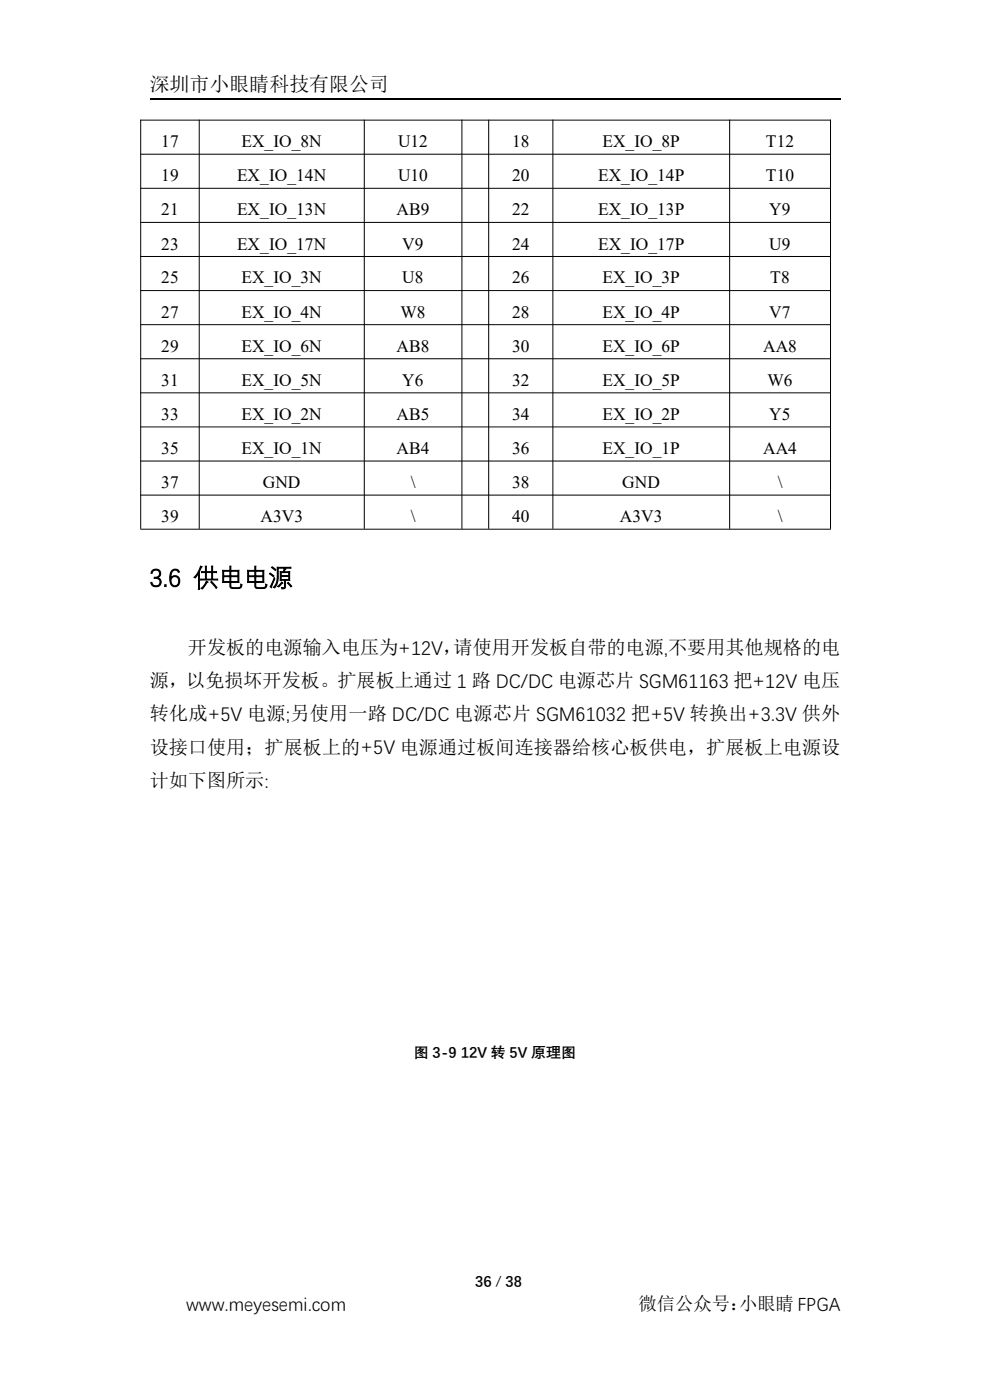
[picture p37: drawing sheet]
<svg xmlns="http://www.w3.org/2000/svg" width="210mm" height="297mm" viewBox="0 0 210 297" stroke-linecap="round" stroke-linejoin="round" font-family="sans-serif">
<defs><g id="words">
<text font-size="5.3" x="31.7" y="124.2">3.6 供电电源</text>
<text font-size="4.2" x="31.7" y="19.3">深圳市小眼睛科技有限公司</text>
<g font-size="4.1">
<text x="39.9" y="138.7">开发板的电源输入电压为+12V，请使用开发板自带的电源,不要用其他规格的电</text>
<text x="31.7" y="145.7">源，以免损坏开发板。扩展板上通过 1 路 DC/DC 电源芯片 SGM61163 把+12V 电压</text>
<text x="31.7" y="152.8">转化成+5V 电源;另使用一路 DC/DC 电源芯片 SGM61032 把+5V 转换出+3.3V 供外</text>
<text x="31.7" y="159.9">设接口使用；扩展板上的+5V 电源通过板间连接器给核心板供电，扩展板上电源设</text>
<text x="31.7" y="166.9">计如下图所示:</text>
</g>
<g font-size="3.9">
<text x="39.5" y="278">www.meyesemi.com</text>
<text x="135.5" y="278">微信公众号：</text>
<text x="156.8" y="278">小眼睛 FPGA</text>
</g>
<g font-size="3.7">
<text x="34.2" y="31.2">17</text>
<text x="51.2" y="31.2">EX_IO_8N</text>
<text x="84.5" y="31.2">U12</text>
<text x="108.6" y="31.2">18</text>
<text x="127.8" y="31.2">EX_IO_8P</text>
<text x="162.5" y="31.2">T12</text>
<text x="34.2" y="38.5">19</text>
<text x="50.3" y="38.5">EX_IO_14N</text>
<text x="84.5" y="38.5">U10</text>
<text x="108.6" y="38.5">20</text>
<text x="126.9" y="38.5">EX_IO_14P</text>
<text x="162.5" y="38.5">T10</text>
<text x="34.2" y="45.7">21</text>
<text x="50.3" y="45.7">EX_IO_13N</text>
<text x="84.1" y="45.7">AB9</text>
<text x="108.6" y="45.7">22</text>
<text x="126.9" y="45.7">EX_IO_13P</text>
<text x="163.2" y="45.7">Y9</text>
<text x="34.2" y="52.9">23</text>
<text x="50.3" y="52.9">EX_IO_17N</text>
<text x="85.3" y="52.9">V9</text>
<text x="108.6" y="52.9">24</text>
<text x="126.9" y="52.9">EX_IO_17P</text>
<text x="163.2" y="52.9">U9</text>
<text x="34.2" y="60.1">25</text>
<text x="51.2" y="60.1">EX_IO_3N</text>
<text x="85.3" y="60.1">U8</text>
<text x="108.6" y="60.1">26</text>
<text x="127.8" y="60.1">EX_IO_3P</text>
<text x="163.4" y="60.1">T8</text>
<text x="34.2" y="67.4">27</text>
<text x="51.2" y="67.4">EX_IO_4N</text>
<text x="85" y="67.4">W8</text>
<text x="108.6" y="67.4">28</text>
<text x="127.8" y="67.4">EX_IO_4P</text>
<text x="163.2" y="67.4">V7</text>
<text x="34.2" y="74.6">29</text>
<text x="51.2" y="74.6">EX_IO_6N</text>
<text x="84.1" y="74.6">AB8</text>
<text x="108.6" y="74.6">30</text>
<text x="127.8" y="74.6">EX_IO_6P</text>
<text x="161.9" y="74.6">AA8</text>
<text x="34.2" y="81.8">31</text>
<text x="51.2" y="81.8">EX_IO_5N</text>
<text x="85.3" y="81.8">Y6</text>
<text x="108.6" y="81.8">32</text>
<text x="127.8" y="81.8">EX_IO_5P</text>
<text x="162.8" y="81.8">W6</text>
<text x="34.2" y="89.1">33</text>
<text x="51.2" y="89.1">EX_IO_2N</text>
<text x="84.1" y="89.1">AB5</text>
<text x="108.6" y="89.1">34</text>
<text x="127.8" y="89.1">EX_IO_2P</text>
<text x="163.2" y="89.1">Y5</text>
<text x="34.2" y="96.3">35</text>
<text x="51.2" y="96.3">EX_IO_1N</text>
<text x="84.1" y="96.3">AB4</text>
<text x="108.6" y="96.3">36</text>
<text x="127.8" y="96.3">EX_IO_1P</text>
<text x="161.9" y="96.3">AA4</text>
<text x="34.2" y="103.5">37</text>
<text x="55.8" y="103.5">GND</text>
<text x="87.1" y="103.5">\</text>
<text x="108.6" y="103.5">38</text>
<text x="132" y="103.5">GND</text>
<text x="165" y="103.5">\</text>
<text x="34.2" y="110.8">39</text>
<text x="55.2" y="110.8">A3V3</text>
<text x="87.1" y="110.8">\</text>
<text x="108.6" y="110.8">40</text>
<text x="131.5" y="110.8">A3V3</text>
<text x="165" y="110.8">\</text>
</g>
<g font-size="3.2">
<text x="87.8" y="224.3">图 3-9</text>
<text x="97.7" y="224.3">12V 转 5V 原理图</text>
<text x="100.8" y="272.9">36 / 38</text>
</g>
</g></defs>
<path d="M31.7 21h146.6" fill="none" stroke="#000" stroke-width=".25"/>
<g fill="none" stroke="#000" stroke-width=".21">
<path d="M29.8 25.5h146.5M29.8 32.7h146.5M29.8 39.9h146.5M29.8 25.4v86.8M42.3 25.4v86.8M77.3 25.4v86.8M98 25.4v86.8M103.7 25.4v86.8M117.3 25.4v86.8M154.8 25.4v86.8M176.2 25.4v86.8M29.8 47.2h146.5"/>
<path d="M29.8 54.4h146.5M29.8 61.6h146.5M29.8 68.9h146.5M29.8 76.1h146.5M29.8 83.3h146.5M29.8 90.6h146.5M29.8 97.8h146.5M29.8 105h146.5M29.8 112.3h146.5"/>
</g>
<use href="#words"/>
</svg>
